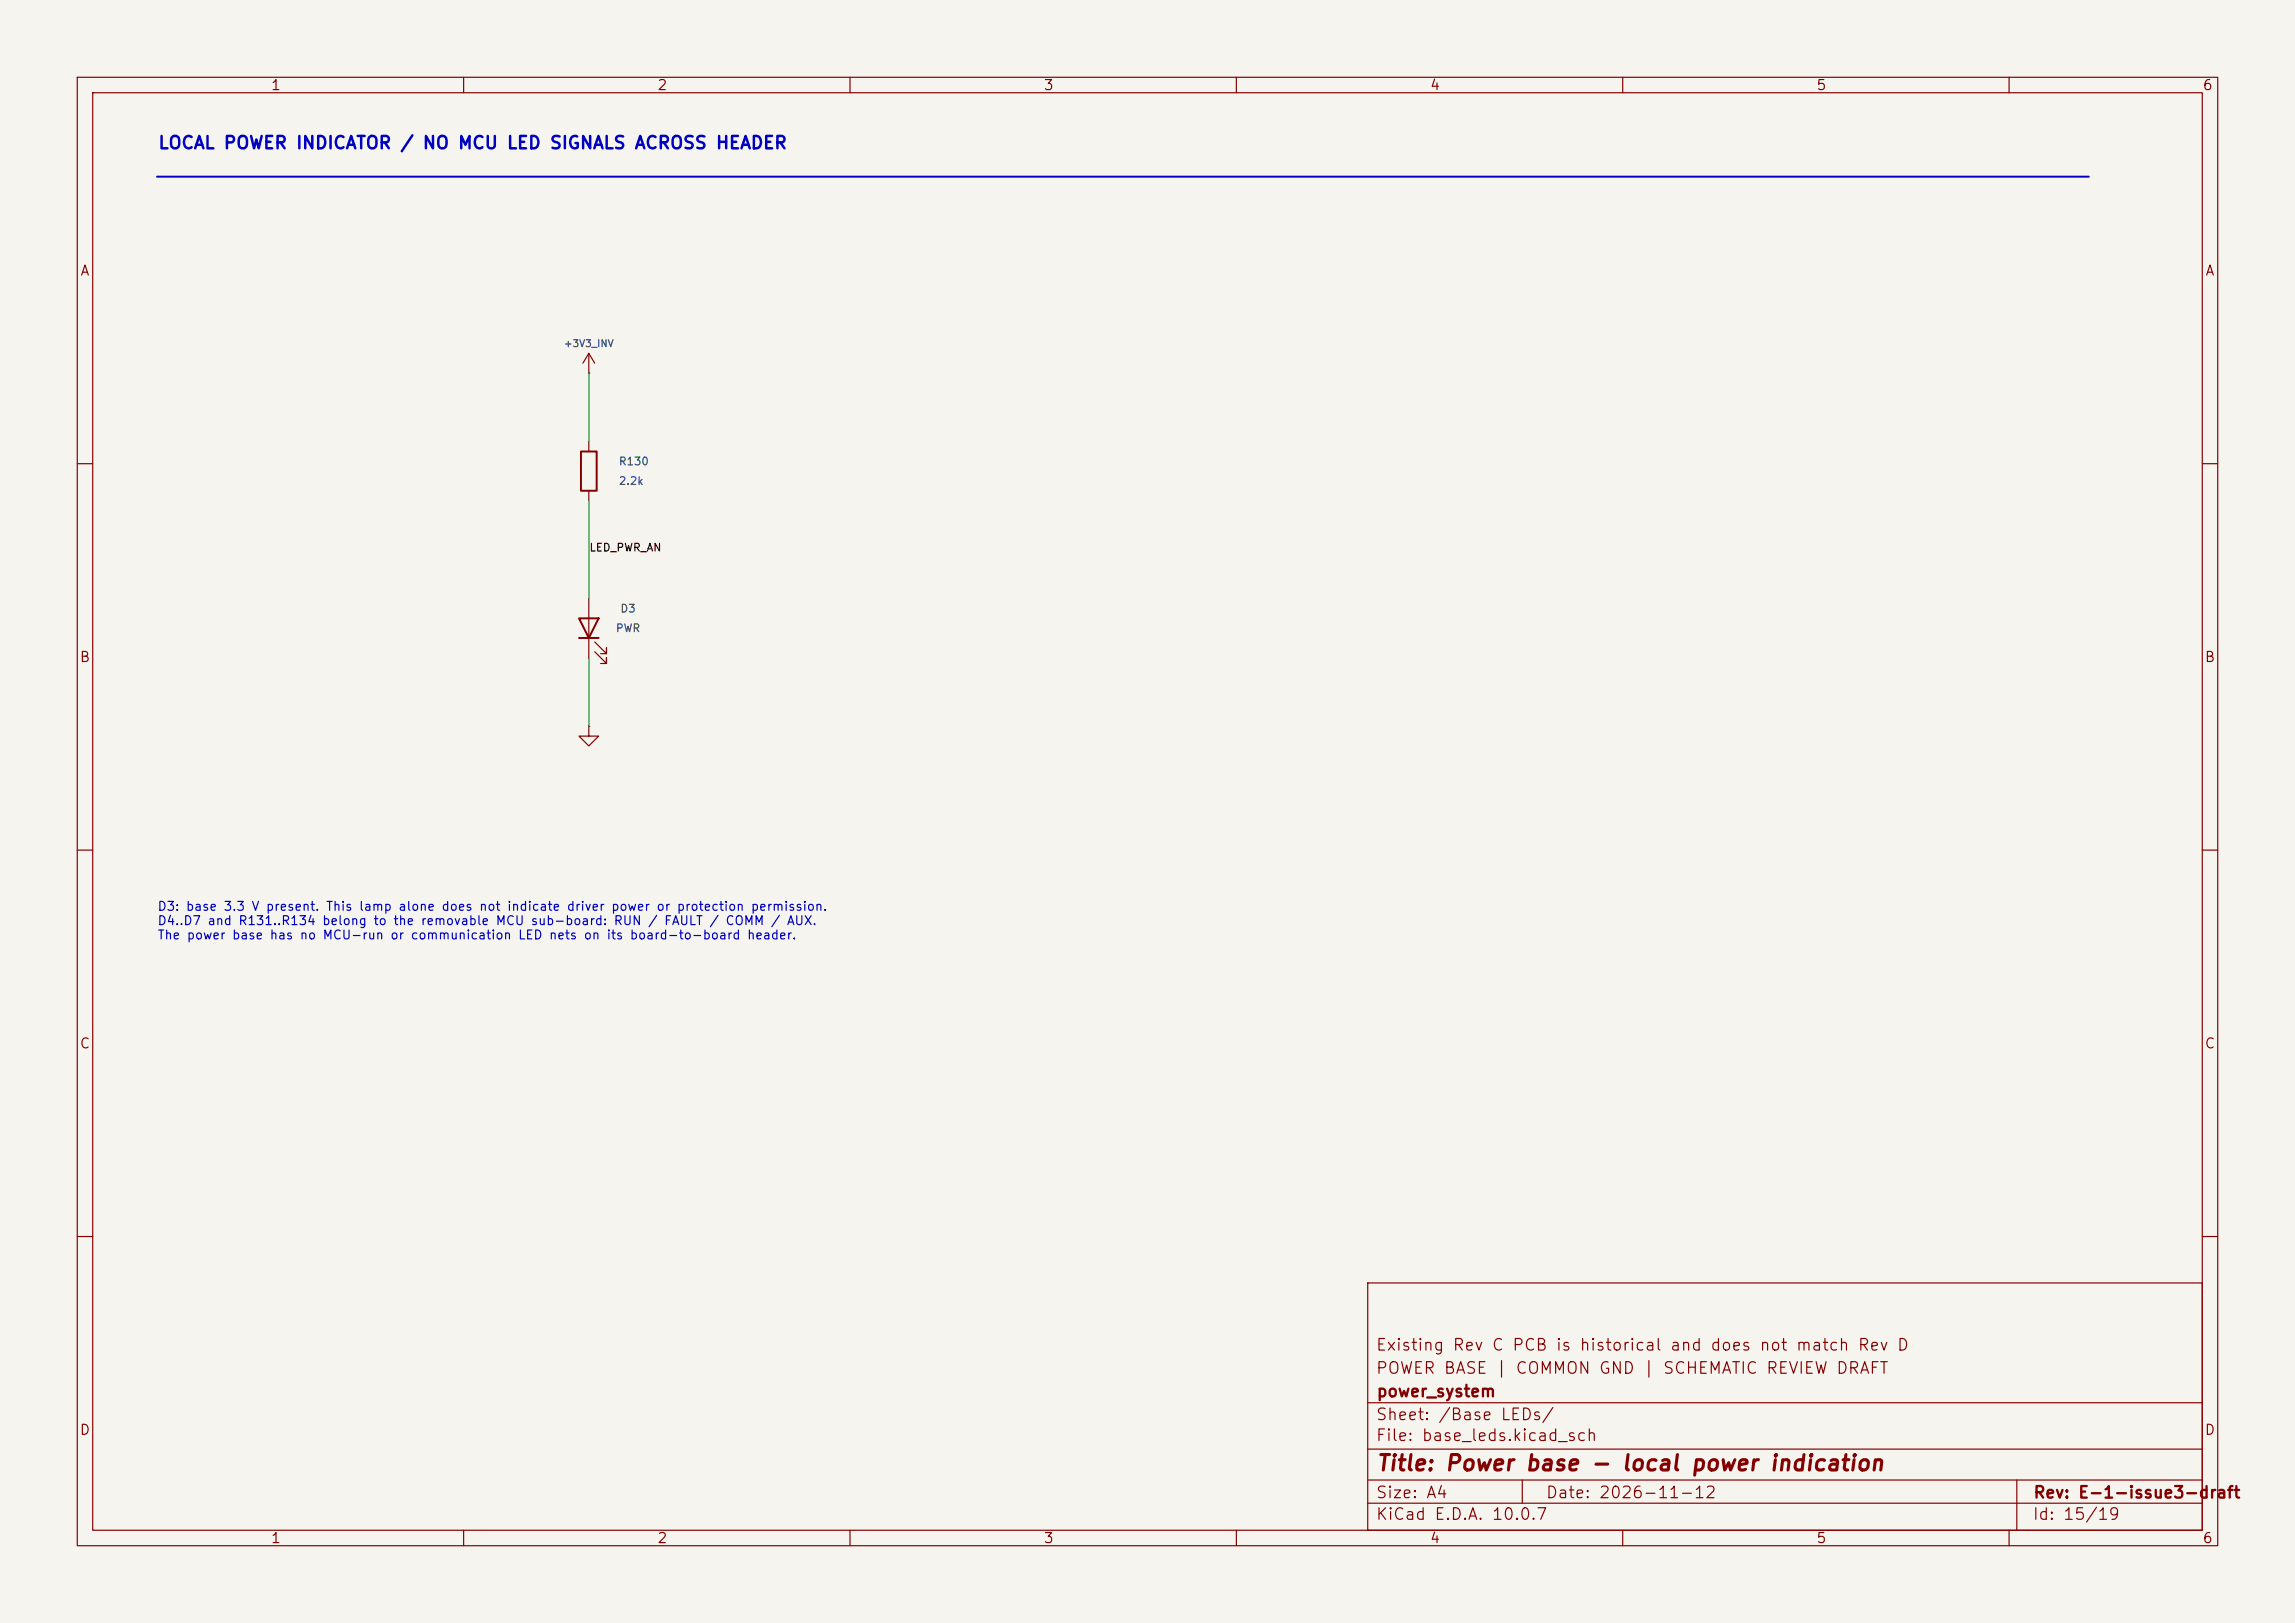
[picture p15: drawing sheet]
<svg xmlns="http://www.w3.org/2000/svg" width="297mm" height="210mm" viewBox="0 0 297 210" stroke-linecap="round" stroke-linejoin="round" font-family="sans-serif">
<defs><g id="words">
<text font-size="2" fill="#840000" x="178" y="190.8">Title: Power base - local power indication</text>
<text font-size="1.6" fill="#0000c2" x="20.4" y="19.7">LOCAL POWER INDICATOR / NO MCU LED SIGNALS ACROSS HEADER</text>
<g font-size="1.5" fill="#840000">
<text x="178" y="178.1">POWER BASE | COMMON GND | SCHEMATIC REVIEW DRAFT</text>
<text x="178" y="175.1">Existing Rev C PCB is historical and does not match Rev D</text>
<text x="178" y="184.1">Sheet: /Base LEDs/</text>
<text x="178" y="181.1">power_system</text>
<text x="178" y="186.8">File: base_leds.kicad_sch</text>
<text x="178" y="197">KiCad E.D.A. 10.0.7</text>
<text x="178" y="194.2">Size: A4</text>
<text x="200" y="194.2">Date: 2026-11-12</text>
<text x="263" y="197">Id: 15/19</text>
<text x="263" y="194.2">Rev: E-1-issue3-draft</text>
</g>
<g font-size="1.3" fill="#840000">
<text x="35" y="12">1</text>
<text x="85" y="12">2</text>
<text x="135" y="12">3</text>
<text x="185" y="12">4</text>
<text x="235" y="12">5</text>
<text x="285" y="12">6</text>
<text x="10.3" y="36">A</text>
<text x="285.3" y="36">A</text>
<text x="10.2" y="86">B</text>
<text x="285.2" y="86">B</text>
<text x="10.2" y="136">C</text>
<text x="285.2" y="136">C</text>
<text x="10.2" y="186">D</text>
<text x="285.2" y="186">D</text>
<text x="35" y="200">1</text>
<text x="85" y="200">2</text>
<text x="135" y="200">3</text>
<text x="185" y="200">4</text>
<text x="235" y="200">5</text>
<text x="285" y="200">6</text>
</g>
<g font-size="1.2" fill="#0000c2">
<text x="20.3" y="118.1">D3: base 3.3 V present. This lamp alone does not indicate driver power or protection permission.</text>
<text x="20.3" y="120">D4..D7 and R131..R134 belong to the removable MCU sub-board: RUN / FAULT / COMM / AUX.</text>
<text x="20.3" y="121.8">The power base has no MCU-run or communication LED nets on its board-to-board header.</text>
</g>
<g font-size="1" fill="#006464">
<text x="80" y="60.4">R130</text>
<text x="80" y="63">2.2k</text>
<text x="79.6" y="82">PWR</text>
<text x="80.2" y="79.5">D3</text>
</g>
<text font-size="1" fill="#0f0f0f" x="76.2" y="71.6">LED_PWR_AN</text>
<text font-size=".9" fill="#006464" x="72.9" y="45.1">+3V3_INV</text>
</g></defs>
<path d="M0 0h297v210h-297z" fill="#f5f4ef" stroke="#f5f4ef" stroke-width=".13"/>
<g fill="none" stroke="#840000" stroke-width=".15">
<path d="M10 10h277v190h-277zM12 12h273v186h-273zM60 10v2M110 10v2M160 10v2M210 10v2M260 10v2M76.2 48.3h.1M76.2 45.7v2.6M76.2 57.2v1.2M76.2 45.7l-.8 1.3M76.2 45.7l.8 1.3"/>
<path d="M10 60h2M76.2 63.5v1.3M76.2 77.5v7.6M285 60h2M76.2 94v1.3h1.3l-1.3 1.2-1.3-1.2h1.3M76.2 94h.1M77 84.3l1.5 1.6v-.8v.8h-.8M77 83.1l1.5 1.5v-.8v.8h-.8M10 110h2M285 110h2M10 160h2M177 166h108v32h-108z"/>
<path d="M285 160h2M60 198v2M110 198v2M160 198v2M177 194.5h108M177 191.5h108M177 187.5h108M177 181.5h108M197 191.5v3M210 198v2M260 198v2M261 191.5v6.5"/>
</g>
<path d="M75.2 58.4h2v5.1h-2zM74.9 80h2.6l-1.3 2.6zM74.9 82.6h2.6" fill="none" stroke="#840000" stroke-width=".25"/>
<path d="M20.3 22.9h250" fill="none" stroke="#0000c2" stroke-width=".25"/>
<path d="M76.2 48.3v8.9M76.2 64.8v12.7M76.2 85.1v8.9" fill="none" stroke="#009600" stroke-width=".15"/>
<use href="#words"/>
</svg>
